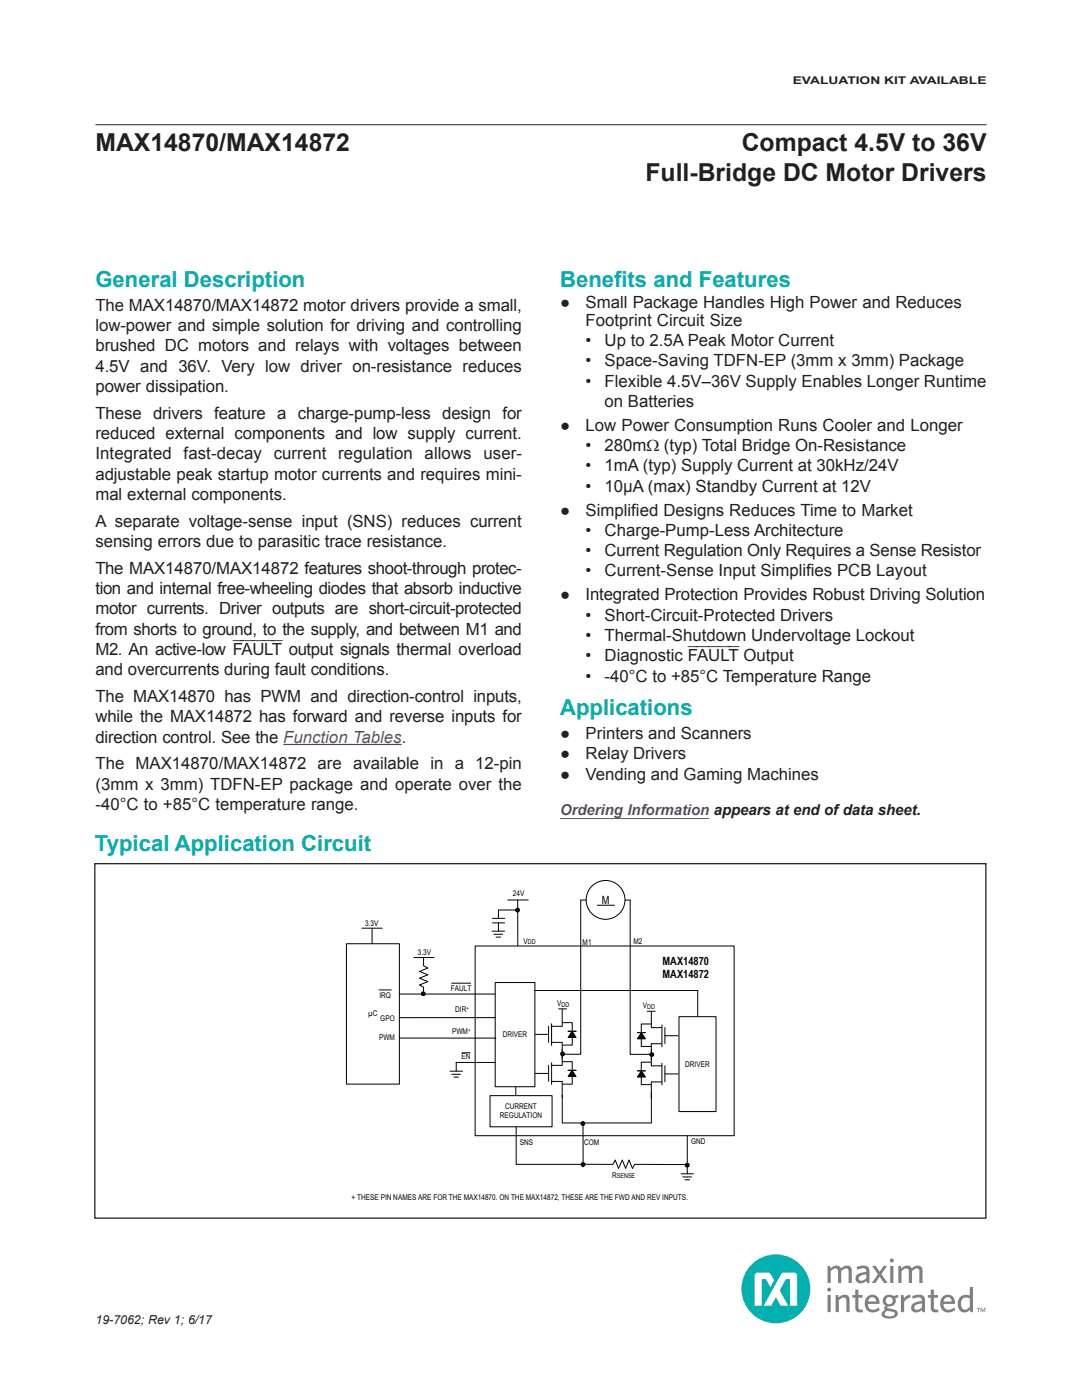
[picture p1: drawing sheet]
<svg xmlns="http://www.w3.org/2000/svg" width="216mm" height="279mm" viewBox="0 0 216 279" stroke-linecap="round" stroke-linejoin="round" font-family="sans-serif">
<defs><g id="words">
<g font-size="4.9" fill="#231f20">
<text x="19" y="30.2">MAX14870/MAX14872</text>
<text x="148" y="30.2">Compact 4.5V to 36V</text>
<text x="128.8" y="36.1">Full-Bridge DC Motor Drivers</text>
</g>
<g font-size="4.4" fill="#00b1b0">
<text x="19" y="57.2">General Description</text>
<text x="111.8" y="57.2">Benef</text>
<text x="122.5" y="57.2">its and Features</text>
<text x="111.8" y="142.6">Applications</text>
<text x="19" y="169.8">Typical Application Circuit</text>
</g>
<g font-size="3.4" fill="#231f20">
<text x="19" y="62">The MAX14870/MAX14872 motor drivers provide a small,</text>
<text x="111.8" y="61.5">●</text>
<text x="116.8" y="61.5">Small Package Handles High Power and Reduces</text>
<text x="116.8" y="65">Footprint Circuit Size</text>
<text x="19" y="66.1">low-power and simple solution for driving and controlling</text>
<text x="19" y="70.1">brushed DC motors and relays with voltages between</text>
<text x="116.8" y="69.1">•</text>
<text x="120.6" y="69.1">Up to 2.5A Peak Motor Current</text>
<text x="19" y="74.2">4.5V and 36V. Very low driver on-resistance reduces</text>
<text x="116.8" y="73.1">•</text>
<text x="116.8" y="77.1">•</text>
<text x="120.6" y="73.1">Space-Saving TDFN-EP (3mm x 3mm) Package</text>
<text x="120.6" y="77.1">Flexible 4.5V–36V Supply Enables Longer Runtime</text>
<text x="19" y="78.2">power dissipation.</text>
<text x="19" y="83.6">These drivers feature a charge-pump-less design for</text>
<text x="120.6" y="81.2">on Batteries</text>
<text x="19" y="87.6">reduced external components and low supply current.</text>
<text x="111.8" y="86">●</text>
<text x="116.8" y="86">Low Power Consumption Runs Cooler and Longer</text>
<text x="19" y="91.7">Integrated</text>
<text x="19" y="95.7">adjustable peak startup motor currents and requires mini-</text>
<text x="36.6" y="91.7">fast-decay</text>
<text x="54.6" y="91.7">current</text>
<text x="67.5" y="91.7">regulation</text>
<text x="84.7" y="91.7">allows</text>
<text x="96.5" y="91.7">user-</text>
<text x="116.8" y="90">•</text>
<text x="116.8" y="94.1">•</text>
<text x="120.6" y="90">280mW (typ) Total Bridge On-Resistance</text>
<text x="120.6" y="94.1">1mA (typ) Supply Current at 30kHz/24V</text>
<text x="19" y="99.8">mal external components.</text>
<text x="116.8" y="98.1">•</text>
<text x="120.6" y="98.1">10µA (max) Standby Current at 12V</text>
<text x="19" y="105.1">A separate voltage-sense input (SNS) reduces current</text>
<text x="111.8" y="102.9">●</text>
<text x="116.8" y="102.9">Simplified Designs Reduces Time to Market</text>
<text x="116.8" y="106.9">•</text>
<text x="120.6" y="106.9">Charge-Pump-Less Architecture</text>
<text x="19" y="109.2">sensing errors due to parasitic trace resistance.</text>
<text x="116.8" y="111">•</text>
<text x="120.6" y="111">Current Regulation Only Requires a Sense Resistor</text>
<text x="19" y="114.5">The MAX14870/MAX14872 features shoot-through protec-</text>
<text x="19" y="118.6">tion and internal free-wheeling diodes that absorb inductive</text>
<text x="111.8" y="119.8">●</text>
<text x="116.8" y="115">•</text>
<text x="116.8" y="119.8">Integrated Protection Provides Robust Driving Solution</text>
<text x="120.6" y="115">Current-Sense Input Simplif</text>
<text x="160.9" y="115">ies PCB Layout</text>
<text x="19" y="122.6">motor currents. Driver outputs are short-circuit-protected</text>
<text x="116.8" y="123.9">•</text>
<text x="120.6" y="123.9">Short-Circuit-Protected Drivers</text>
<text x="19" y="126.7">from shorts to ground, to the supply, and between M1 and</text>
<text x="19" y="130.7">M2. An active-low FAULT output signals thermal overload</text>
<text x="116.8" y="127.9">•</text>
<text x="116.8" y="132">•</text>
<text x="120.6" y="127.9">Thermal-Shutdown Undervoltage Lockout</text>
<text x="120.6" y="132">Diagnostic FAULT Output</text>
<text x="19" y="134.8">and overcurrents during fault conditions.</text>
<text x="116.8" y="136">•</text>
<text x="120.6" y="136">-40°C to +85°C Temperature Range</text>
<text x="19" y="140.1">The MAX14870 has PWM and direction-control inputs,</text>
<text x="19" y="144.2">while the MAX14872 has forward and reverse inputs for</text>
<text x="19" y="148.2">direction control. See the Function Tables.</text>
<text x="111.8" y="147.4">●</text>
<text x="116.8" y="147.4">Printers and Scanners</text>
<text x="19" y="153.6">The MAX14870/MAX14872 are available in a 12-pin</text>
<text x="111.8" y="151.5">●</text>
<text x="111.8" y="155.6">●</text>
<text x="116.8" y="151.5">Relay Drivers</text>
<text x="116.8" y="155.6">Vending and Gaming Machines</text>
<text x="19" y="157.6">(3mm x 3mm) TDFN-EP package and operate over the</text>
<text x="19" y="161.7">-40°C to +85°C temperature range.</text>
</g>
<text font-size="3" fill="#6e298d" x="111.8" y="162.7">Ordering Information appears at end of data sheet.</text>
<text font-size="2.5" fill="#231f20" x="19" y="264.2">19-7062; Rev 1; 6/17</text>
<g font-size="2.3">
<text x="120.1" y="180.3">M</text>
<text x="132.2" y="192.5">MAX14870</text>
<text x="132.2" y="195.2">MAX14872</text>
</g>
<text font-size="2.1" fill="#231f20" x="158.2" y="16.8">EVALUATION KIT AVAILABLE</text>
<g font-size="1.6">
<text x="102.4" y="178.9">24V</text>
<text x="72.9" y="184.8">3.3V</text>
<text x="83.4" y="190.6">3.3V</text>
<text x="104.5" y="188.3">V</text>
<text x="116.3" y="188.5">M1</text>
<text x="126.4" y="188.5">M2</text>
<text x="90" y="197.8">FAULT</text>
<text x="73.5" y="202.8">µC</text>
<text x="75.7" y="199.1">IRQ</text>
<text x="75.9" y="203.8">GPO</text>
<text x="90.8" y="202">DIR</text>
<text x="111.2" y="200.7">V</text>
<text x="128.3" y="201.2">V</text>
<text x="75.6" y="207.6">PWM</text>
<text x="90.2" y="206.3">PWM</text>
<text x="100.3" y="207">DRIVER</text>
<text x="92.1" y="211.4">EN</text>
<text x="136.7" y="212.8">DRIVER</text>
<text x="100.8" y="221.3">CURRENT</text>
<text x="99.8" y="223.2">REGULATION</text>
<text x="103.7" y="228.5">SNS</text>
<text x="116.5" y="228.6">COM</text>
<text x="137.9" y="228.4">GND</text>
<text x="70.2" y="239.5">+ THESE PIN NAMES ARE FOR THE MAX14870. ON THE MAX14872, THESE ARE THE FWD AND REV INPUTS.</text>
<text x="122.1" y="235">R</text>
</g>
<g font-size="1.3">
<text x="105.3" y="188.5">DD</text>
<text x="112.1" y="200.9">DD</text>
<text x="129.2" y="201.3">DD</text>
<text x="123.1" y="235.1">SENSE</text>
</g>
<g font-size="1">
<text x="93.1" y="201.6">+</text>
<text x="93.4" y="205.9">+</text>
</g>
</g></defs>
<path d="M56.5 148.6h23.7" fill="none" stroke="#6e2a8e" stroke-width=".25"/>
<path d="M111.8 163.4h29.7" fill="none" stroke="#6e298d" stroke-width=".2"/>
<g fill="none" stroke="#000" stroke-width=".2">
<path d="M103.3 179.6v9.1M72.3 198.4h26.4M90.1 196.2h3.8M94.8 188.8h51.7v37.9h-51.7zM98.8 196.1h7.9v20.8h-7.9zM106.7 197.7h32.6M139.2 197.6v5.3M72.5 207.2h26.5M91 212h7.8M93.8 210.1h-1.6M97.8 218.7h12.4v6.2h-12.4zM98.9 203.1h-26.6"/>
<path d="M102.9 216.9v1.7M106.8 206.4h2.7M106.8 214.2h2.7M109.5 204.8v3.2M109.5 212.6v3.2M110.1 204.3v4.3M110.1 212.1v4.3M110.1 208h2M110.1 215.8h2.1M110.1 204.8h2.1M110.1 212.6h2.1M111.5 201.3h1.6"/>
<path d="M111.9 210.2l.4-.3 .3 .3v.3l-.3 .2h-.2l-.2-.2zM112.2 201.4v3.4M112.2 208v4.6M112.2 215.8v3.2M112.2 210.4h3.7v-30.8h9.9l-.1 30.8h4.4M112.2 204.1h2v1.6M112.2 211.9h2v1.6M113.4 205.8h1.5zM113.4 205.8h1.5M113.4 213.6h1.5zM113.4 213.6h1.5M114.2 205.8l.7 1.3h-1.5z"/>
<path d="M114.2 213.6l.7 1.2h-1.5zM114.2 207.1v1.5h-1.9M114.2 214.9v1.5h-1.9M127.2 213.7h1.6zM127.2 213.7h1.6M127.2 206.1h1.6zM127.2 206.1h1.6M128 215v1.5h1.9M128 207.3v1.5h1.9M128 213.7l.8 1.2h-1.6zM128 206.1l.8 1.2h-1.6zM129.1 201.8h1.6"/>
<path d="M129.7 210.3l.4-.2 .3 .2v.3l-.3 .3-.2-.1-.2-.2zM129.9 212h-1.9v1.6M129.9 204.4h-1.9v1.6M130 215.9v3.2M130 201.9v3.2M130 208.3v4.4M130 218.1v6h-17.8v-5.6M130 212.7h2M130 215.9h2M130 205.1h2M130 208.3h2M132.1 212.2v4.3"/>
<path d="M132.1 204.6v4.3M132.7 214.3h2.6M132.7 212.7v3.2M132.7 206.7h2.6M132.7 205.1v3.2M135.5 202.9h7.4v18.9h-7.4zM115.9 224.1l.4-.3 .4 .3v.3l-.4 .2h-.1l-.3-.2zM116 232.2l.4-.2 .3 .2v.4l-.3 .2-.2-.1-.2-.1zM116.3 223.9l.1 9M116.4 232.4h5.9l.5-.9 .6 1.7 .8-1.7 .6 1.7 .7-1.7 .7 1.7 .4-.8h10.6M136.8 232.4l.4-.3 .3 .3v.3l-.3 .2h-.2l-.2-.2z"/>
</g>
<path d="M112 210l.3-.1 .2 .1 .1 .5-.3 .2-.3-.1-.1-.1zM114.2 205.8l.7 1.3h-1.5zM114.2 213.6l.7 1.2h-1.5zM128 213.7l.8 1.2h-1.6zM128 206.1l.8 1.2h-1.6zM129.8 210.2l.3-.1 .2 .1 .1 .4-.3 .3-.3-.1-.1-.2zM116.1 223.9l.2-.1 .3 .1 .1 .5-.4 .2-.2-.1-.2-.1zM116.1 232.1l.3-.1 .2 .1 .1 .5-.3 .2-.3-.1-.1-.1zM136.9 232.3l.3-.2 .2 .2 .1 .4-.3 .2-.3-.1-.1-.1z" fill="#000"/>
<path d="M69.1 188.3h10.6v28.1h-10.6z" fill="#fff"/>
<path d="M101.3 179.6h4.1M69.1 188.3h10.6v28.1h-10.6zM72.2 185.2h4.1M74.2 185.3v3M75.6 197.6h2.5M82.6 191.1h4M84.1 198.2l.4-.3 .3 .3v.3l-.3 .2h-.2l-.2-.2zM84.5 191.2v1.5l.9 .5-1.7 .7 1.7 .6-1.7 .7 1.7 .7-1.7 .7 .8 .4v1.6M89.8 213.8h2.5M90.1 214.4h1.8M90.6 215h.9M91 212v1.8" fill="none" stroke="#000" stroke-width=".2"/>
<path d="M84.2 198l.3-.1 .2 .1 .1 .5-.3 .2-.3-.1-.1-.1z" fill="#000"/>
<circle cx="120.8" cy="179.6" r="3.9" fill="#fff"/>
<g fill="none" stroke="#000" stroke-width=".2">
<path d="M98.2 185.8h2.5M98.3 183.3h2.4M98.3 184.2h2.4M98.5 186.5h1.8M99 187h.9M99.5 184.2v1.6M102.9 181.5l.4-.3 .3 .3v.3l-.3 .2h-.2l-.2-.2zM103.3 181.6h-3.8v1.6M119.2 180.7h3.4M103 224.8v7.6h13.4M135.9 234.3h2.5M136.2 234.9h1.8"/>
<path d="M136.7 235.4h.9M137.1 226.7v7.6"/>
<circle cx="120.8" cy="179.6" r="3.9"/>
</g>
<path d="M102.9 181.5l.4-.3 .3 .3v.3l-.3 .2h-.2l-.2-.2z" fill-rule="evenodd" fill="#000"/>
<path d="M18.9 172.4h177.8v70.7h-177.8z" fill="none" stroke="#231f20" stroke-width=".25"/>
<circle cx="154.8" cy="257.2" r="6.9" fill="#00b1b0"/>
<path d="M156 254.1l-3.6 6.5h1.5l.9-1.7 1 1.7h1.5l-1.7-3.1 1.2-2.2h.8v5.3h1.5v-5.9a.7 .7 0 0 0-.7-.7h-1.9zM150.8 254.2l-.2 .5v5.9h1.4v-5.3h.8l.9 1.6 .8-1.4-.7-1.2-.4-.3h-2.1z" fill="#fff"/>
<g fill="#7e8083">
<path d="M166.7 258.5h.5l.1 .4 .3-.2a1.12 1.12 0 0 1 1.2-.3 1.12 1.12 0 0 1 .7 1v2.5h-.6v-2.4a.59 .59 0 0 0-.4-.5 .59 .59 0 0 0-.6 .1l-.5 .4v2.4h-.7z"/>
<path d="M170.7 257.4h.6v1.1h.8v.5h-.8v2.1l.2 .2h.6l.1 .6h-.3a.95 .95 0 0 1-1.2-.9v-2h-.6v-.5h.6z"/>
<path d="M185.7 257.4h.6v1.1h.9v.5h-.9l.1 2.1 .1 .2h.7l.1 .6h-.4a.95 .95 0 0 1-1.2-.9v-2h-.6v-.5h.6z"/>
<path d="M179.8 258.5h.5l.1 .6a1.51 1.51 0 0 1 1.2-.7l.1 .6a1.56 1.56 0 0 0-1.3 .8v2.1h-.6z"/>
<path d="M165.1 252.6h.5l.1 .5a1.24 1.24 0 0 1 2.1 0l.2-.2a1.1 1.1 0 0 1 1.2-.3 1.1 1.1 0 0 1 .8 1v2.5h-.7v-2.7a.89 .89 0 0 0-1.4 .3v2.4h-.7v-2.7a.89 .89 0 0 0-1.4 .3v2.4h-.7z"/>
<path d="M179.2 252.6h.6v.5a1.24 1.24 0 0 1 2.1 0l.3-.2a1.1 1.1 0 0 1 1.1-.3 1.1 1.1 0 0 1 .8 1v2.5h-.7v-2.7a.89 .89 0 0 0-1.4 .3v2.4h-.7v-2.7a.89 .89 0 0 0-1.4 .3v2.4h-.7z"/>
<path d="M174 252.6h.7l.8 1.2 .8-1.2h.7l-1.1 1.7 1.2 1.8h-.7l-.9-1.3-.8 1.3h-.7l1.2-1.8z"/>
<path d="M165 257.4a.4 .4 0 0 1 .8 0 .4 .4 0 0 1-.8 0zM165.1 258.5h.7v3.4h-.7z"/>
<path d="M173 258.9a1.48 1.48 0 0 1 1.8-.3 1.48 1.48 0 0 1 .7 1.6h-2.3a1.13 1.13 0 0 0 .6 1.1 1.13 1.13 0 0 0 1.3-.2l.3-.2 .1 .6a1.76 1.76 0 0 1-2.2 .2 1.76 1.76 0 0 1-.7-2.1zM173.5 259.1l-.3 .6h1.7a.8 .8 0 0 0-.5-.7 .8 .8 0 0 0-.9 .1z"/>
<path d="M176.4 258.8a1.46 1.46 0 0 1 1.9-.1l.9-.3 .1 .6h-.7a1.2 1.2 0 0 1-.2 1.3 1.2 1.2 0 0 1-1.2 .4l-.1 .3 .9 .2a.98 .98 0 0 1 1.1 1.3 2.26 2.26 0 0 1-3.1 .1 .88 .88 0 0 1 .6-1.2l-.2-.4 .4-.4a1.14 1.14 0 0 1-.4-1.8zM176.8 261.8l-.3 .4a1.31 1.31 0 0 0 2.1 0 1.55 1.55 0 0 0-1.8-.4zM176.7 259.6a.75 .75 0 0 0 1.5 0 .75 .75 0 0 0-1.5 0z"/>
<path d="M182 258.7l1-.3a1.14 1.14 0 0 1 1.6 1.1v2.4h-.5l-.1-.5-.2 .2a1.09 1.09 0 0 1-1.5 .2 1.09 1.09 0 0 1-.3-1.5 3 3 0 0 1 1.9-.7 .65 .65 0 0 0-.2-.6 .65 .65 0 0 0-.7-.1l-.9 .3zM182.6 260.5a.51 .51 0 0 0-.1 .7 .51 .51 0 0 0 .7 .2l.7-.5v-.8z"/>
<path d="M188 258.9a1.48 1.48 0 0 1 1.8-.3 1.48 1.48 0 0 1 .8 1.6h-2.4a1.13 1.13 0 0 0 .7 1.1 1.13 1.13 0 0 0 1.3-.2l.3-.2 .1 .6a1.76 1.76 0 0 1-2.2 .2 1.76 1.76 0 0 1-.7-2.1zM188.6 259.1l-.3 .6h1.6a.8 .8 0 0 0-.4-.7 .8 .8 0 0 0-.9 .1z"/>
<path d="M193.5 256.8h.6v5.1h-.5v-.5a1.38 1.38 0 0 1-1.7 .4 1.38 1.38 0 0 1-.8-1.5 1.65 1.65 0 0 1 2.4-1.7zM192.1 259.2a1.58 1.58 0 0 0 .1 2.1 1.03 1.03 0 0 0 1.3-.5v-1.7l-.8-.2z"/>
<path d="M170.9 252.9l1-.3a1.14 1.14 0 0 1 1.6 1.1v2.4h-.5l-.1-.5-.2 .2a1.09 1.09 0 0 1-1.5 .2 1.09 1.09 0 0 1-.3-1.5 3 3 0 0 1 2-.7 .65 .65 0 0 0-.3-.6 .65 .65 0 0 0-.7-.1l-.9 .3zM171.5 254.7a.51 .51 0 0 0-.1 .7 .51 .51 0 0 0 .7 .2l.8-.5v-.8z"/>
<path d="M177.5 251.6a.45 .45 0 0 1 .9 0 .45 .45 0 0 1-.9 0zM177.6 252.6h.7v3.5h-.7z"/>
<path d="M194.9 261h.7v.1h-.3v.8h-.1v-.8h-.3zM195.7 261h.2l.2 .6 .3-.6h.2v.9h-.1v-.7l-.3 .7-.4-.7v.7h-.1z"/>
</g>
<path d="M19.1 24.9h177.7" fill="none" stroke="#231f20" stroke-width=".2"/>
<use href="#words"/>
</svg>
